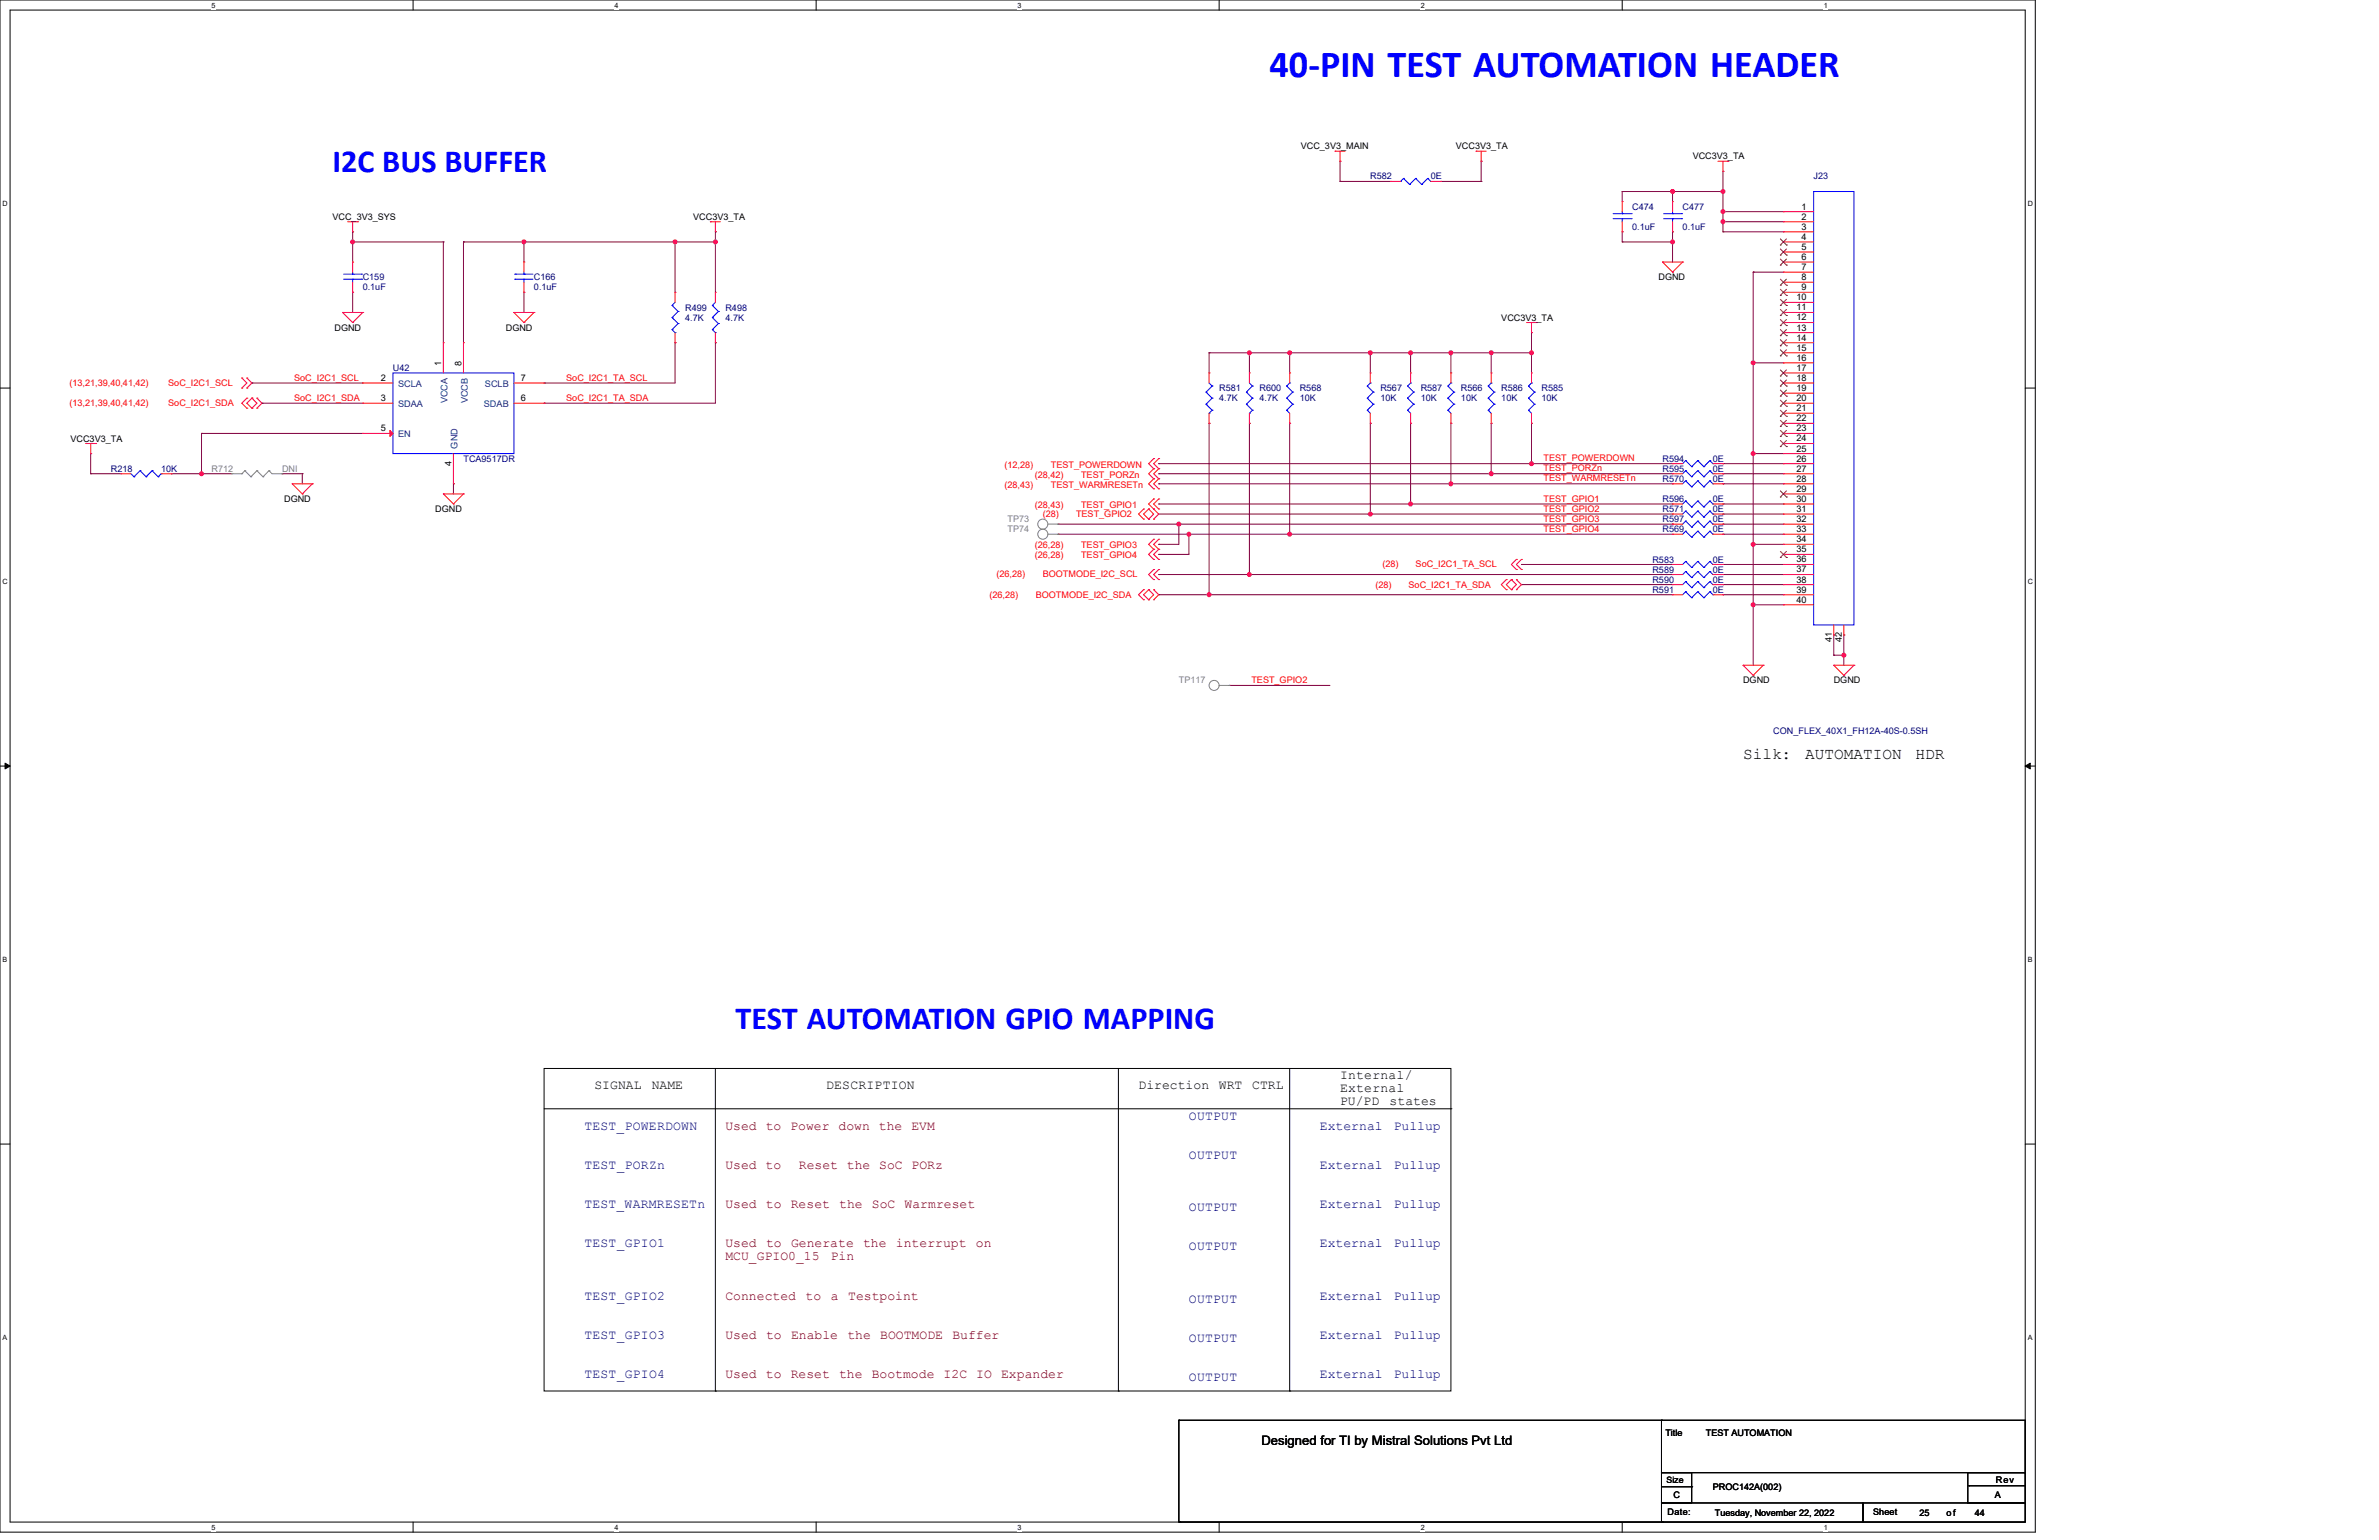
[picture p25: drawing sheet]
<svg xmlns="http://www.w3.org/2000/svg" width="432mm" height="279mm" viewBox="0 0 432 279" stroke-linecap="round" stroke-linejoin="round" font-family="sans-serif">
<defs><g id="words">
<text font-size="6.9" fill="#00f" x="230.4" y="13.9">40-PIN TEST AUTOMATION HEADER</text>
<g font-size="5.8" fill="#00f">
<text x="60.3" y="31.2">I2C BUS BUFFER</text>
<text x="133.5" y="186.6">TEST AUTOMATION GPIO MAPPING</text>
</g>
<g font-size="2.9">
<text x="316.4" y="137.8">Silk:</text>
<text x="327.7" y="137.8">AUTOMATION</text>
<text x="347.7" y="137.8">HDR</text>
</g>
<g font-size="2.4">
<text x="107.9" y="197.7">SIGNAL</text>
<text x="118.3" y="197.7">NAME</text>
<text x="150" y="197.7">DESCRIPTION</text>
<text x="206.7" y="197.7">Direction</text>
<text x="221.2" y="197.7">WRT</text>
<text x="227.3" y="197.7">CTRL</text>
<text x="243.2" y="195.8">Internal/</text>
<text x="243.2" y="198.2">External</text>
<text x="243.2" y="200.6">PU/PD</text>
<text x="252.2" y="200.6">states</text>
<text x="229" y="262.2">Designed for TI by Mistral Solutions Pvt Ltd</text>
</g>
<g font-size="2.4" fill="#000080">
<text x="215.8" y="203.1">OUTPUT</text>
<text x="106.1" y="205">TEST_POWERDOWN</text>
<text x="239.6" y="205">External</text>
<text x="253" y="205">Pullup</text>
<text x="106.1" y="212.1">TEST_PORZn</text>
<text x="215.8" y="210.3">OUTPUT</text>
<text x="239.6" y="212.1">External</text>
<text x="253" y="212.1">Pullup</text>
<text x="106.1" y="219.2">TEST_WARMRESETn</text>
<text x="215.8" y="219.7">OUTPUT</text>
<text x="239.6" y="219.2">External</text>
<text x="253" y="219.2">Pullup</text>
<text x="106.1" y="226.3">TEST_GPIO1</text>
<text x="215.8" y="226.9">OUTPUT</text>
<text x="239.6" y="226.3">External</text>
<text x="253" y="226.3">Pullup</text>
<text x="106.1" y="235.8">TEST_GPIO2</text>
<text x="215.8" y="236.3">OUTPUT</text>
<text x="239.6" y="235.8">External</text>
<text x="253" y="235.8">Pullup</text>
<text x="106.1" y="242.9">TEST_GPIO3</text>
<text x="215.8" y="243.4">OUTPUT</text>
<text x="239.6" y="242.9">External</text>
<text x="253" y="242.9">Pullup</text>
<text x="106.1" y="250">TEST_GPIO4</text>
<text x="215.8" y="250.6">OUTPUT</text>
<text x="239.6" y="250">External</text>
<text x="253" y="250">Pullup</text>
</g>
<g font-size="2.4" fill="#800000">
<text x="131.7" y="205">Used to Power down the EVM</text>
<text x="131.7" y="212.1">Used to</text>
<text x="145" y="212.1">Reset the SoC PORz</text>
<text x="131.7" y="219.2">Used</text>
<text x="139" y="219.2">to</text>
<text x="143.5" y="219.2">Reset</text>
<text x="152.3" y="219.2">the</text>
<text x="158.3" y="219.2">SoC</text>
<text x="164.2" y="219.2">Warmreset</text>
<text x="131.7" y="226.3">Used</text>
<text x="139" y="226.3">to</text>
<text x="143.6" y="226.3">Generate</text>
<text x="156.7" y="226.3">the</text>
<text x="162.6" y="226.3">interrupt</text>
<text x="177.1" y="226.3">on</text>
<text x="131.7" y="228.7">MCU_GPIO0_15</text>
<text x="150.8" y="228.7">Pin</text>
<text x="131.7" y="235.8">Connected</text>
<text x="146.2" y="235.8">to</text>
<text x="150.8" y="235.8">a</text>
<text x="153.9" y="235.8">Testpoint</text>
<text x="131.7" y="242.9">Used</text>
<text x="139" y="242.9">to</text>
<text x="143.6" y="242.9">Enable</text>
<text x="153.8" y="242.9">the</text>
<text x="159.8" y="242.9">BOOTMODE</text>
<text x="172.9" y="242.9">Buffer</text>
<text x="131.7" y="250">Used to Reset the Bootmode I2C IO</text>
<text x="181.7" y="250">Expander</text>
</g>
<g font-size="1.6">
<text x="236.1" y="27.1">VCC_3V3_MAIN</text>
<text x="264.3" y="27.1">VCC3V3_TA</text>
<text x="307.2" y="28.9">VCC3V3_TA</text>
<text x="60.3" y="39.9">VCC_3V3_SYS</text>
<text x="125.8" y="39.9">VCC3V3_TA</text>
<text x="327" y="38">1</text>
<text x="327" y="39.9">2</text>
<text x="327" y="41.7">3</text>
<text x="327" y="43.5">4</text>
<text x="327" y="45.3">5</text>
<text x="327" y="47.2">6</text>
<text x="301" y="50.8">DGND</text>
<text x="327" y="49">7</text>
<text x="327" y="50.8">8</text>
<text x="327" y="52.7">9</text>
<text x="60.7" y="60">DGND</text>
<text x="91.8" y="60">DGND</text>
<text x="272.5" y="58.2">VCC3V3_TA</text>
<text x="326.1" y="54.5">10</text>
<text x="326.1" y="56.3">11</text>
<text x="326.1" y="58.1">12</text>
<text x="326.1" y="60">13</text>
<text x="326.1" y="61.8">14</text>
<text x="326.1" y="63.6">15</text>
<text x="326.1" y="65.5">16</text>
<text x="69.1" y="69.1">2</text>
<text x="80.1" y="66.4" transform="rotate(-90 80.1 66.4)">1</text>
<text x="83.7" y="66.4" transform="rotate(-90 83.7 66.4)">8</text>
<text x="94.5" y="69.1">7</text>
<text x="326.1" y="67.3">17</text>
<text x="326.1" y="69.1">18</text>
<text x="326.1" y="71">19</text>
<text x="69.1" y="72.8">3</text>
<text x="94.5" y="72.8">6</text>
<text x="326.1" y="72.8">20</text>
<text x="326.1" y="74.6">21</text>
<text x="326.1" y="76.4">22</text>
<text x="12.8" y="80.1">VCC3V3_TA</text>
<text x="69.1" y="78.3">5</text>
<text x="326.1" y="78.3">23</text>
<text x="326.1" y="80.1">24</text>
<text x="326.1" y="81.9">25</text>
<text x="326.1" y="83.7">26</text>
<text x="81.9" y="84.5" transform="rotate(-90 81.9 84.5)">4</text>
<text x="326.1" y="85.6">27</text>
<text x="326.1" y="87.4">28</text>
<text x="326.1" y="89.2">29</text>
<text x="51.6" y="91.1">DGND</text>
<text x="79" y="92.9">DGND</text>
<text x="326.1" y="91.1">30</text>
<text x="326.1" y="92.9">31</text>
<text x="326.1" y="94.7">32</text>
<text x="326.1" y="96.5">33</text>
<text x="326.1" y="98.4">34</text>
<text x="326.1" y="100.2">35</text>
<text x="326.1" y="102">36</text>
<text x="326.1" y="103.9">37</text>
<text x="326.1" y="105.7">38</text>
<text x="326.1" y="107.5">39</text>
<text x="326.1" y="109.4">40</text>
<text x="332.5" y="116.5" transform="rotate(-90 332.5 116.5)">41</text>
<text x="334.3" y="116.5" transform="rotate(-90 334.3 116.5)">42</text>
<text x="316.4" y="124">DGND</text>
<text x="332.8" y="124">DGND</text>
<text x="302.3" y="260.6">Title</text>
<text x="309.6" y="260.6">TEST AUTOMATION</text>
<text x="302.5" y="269">Size</text>
<text x="362.3" y="269">Rev</text>
<text x="302.7" y="274.9">Date:</text>
<text x="303.8" y="271.8">C</text>
<text x="310.9" y="270.3">PROC142A(002)</text>
<text x="311.3" y="275.1">Tuesday, November 22, 2022</text>
<text x="340" y="274.9">Sheet</text>
<text x="348.4" y="275.1">25</text>
<text x="353.3" y="275.1">of</text>
<text x="358.4" y="275.1">44</text>
<text x="362.1" y="271.8">A</text>
</g>
<g font-size="1.6" fill="#000080">
<text x="248.7" y="32.6">R582</text>
<text x="259.7" y="32.6">0E</text>
<text x="329.2" y="32.6">J23</text>
<text x="296.3" y="38.1">C474</text>
<text x="296.3" y="41.7">0.1uF</text>
<text x="305.4" y="38.1">C477</text>
<text x="305.4" y="41.7">0.1uF</text>
<text x="65.8" y="50.8">C159</text>
<text x="65.8" y="52.7">0.1uF</text>
<text x="96.9" y="50.8">C166</text>
<text x="96.9" y="52.7">0.1uF</text>
<text x="124.4" y="56.3">R499</text>
<text x="124.4" y="58.2">4.7K</text>
<text x="131.7" y="56.3">R498</text>
<text x="131.7" y="58.2">4.7K</text>
<text x="71.3" y="67.3">U42</text>
<text x="221.3" y="71">R581</text>
<text x="228.6" y="71">R600</text>
<text x="235.9" y="71">R568</text>
<text x="250.5" y="71">R567</text>
<text x="257.9" y="71">R587</text>
<text x="265.2" y="71">R566</text>
<text x="272.5" y="71">R586</text>
<text x="279.8" y="71">R585</text>
<text x="221.3" y="72.8">4.7K</text>
<text x="228.6" y="72.8">4.7K</text>
<text x="235.9" y="72.8">10K</text>
<text x="250.5" y="72.8">10K</text>
<text x="257.9" y="72.8">10K</text>
<text x="265.2" y="72.8">10K</text>
<text x="272.5" y="72.8">10K</text>
<text x="279.8" y="72.8">10K</text>
<text x="84.1" y="83.8">TCA9517DR</text>
<text x="301.8" y="83.8">R594</text>
<text x="310.9" y="83.8">0E</text>
<text x="20.1" y="85.6">R218</text>
<text x="29.3" y="85.6">10K</text>
<text x="301.8" y="87.4">R570</text>
<text x="301.8" y="85.6">R595</text>
<text x="310.9" y="87.4">0E</text>
<text x="310.9" y="85.6">0E</text>
<text x="301.8" y="92.9">R571</text>
<text x="301.8" y="91.1">R596</text>
<text x="301.8" y="94.7">R597</text>
<text x="310.9" y="92.9">0E</text>
<text x="310.9" y="91.1">0E</text>
<text x="310.9" y="94.7">0E</text>
<text x="301.8" y="96.6">R569</text>
<text x="310.9" y="96.6">0E</text>
<text x="299.9" y="102.1">R583</text>
<text x="299.9" y="103.9">R589</text>
<text x="299.9" y="105.7">R590</text>
<text x="299.9" y="107.5">R591</text>
<text x="310.9" y="102.1">0E</text>
<text x="310.9" y="103.9">0E</text>
<text x="310.9" y="105.7">0E</text>
<text x="310.9" y="107.5">0E</text>
<text x="321.9" y="133.1">CON_FLEX_40X1_FH12A-40S-0.5SH</text>
</g>
<g font-size="1.6" fill="#f00">
<text x="12.6" y="70.1">(13,21,39,40,41,42)</text>
<text x="30.5" y="70.1">SoC_I2C1_SCL</text>
<text x="53.4" y="69.1">SoC_I2C1_SCL</text>
<text x="102.8" y="69.1">SoC_I2C1_TA_SCL</text>
<text x="12.6" y="73.7">(13,21,39,40,41,42)</text>
<text x="30.5" y="73.7">SoC_I2C1_SDA</text>
<text x="53.4" y="72.7">SoC_I2C1_SDA</text>
<text x="102.8" y="72.7">SoC_I2C1_TA_SDA</text>
<text x="280.2" y="83.7">TEST_POWERDOWN</text>
<text x="182.3" y="84.9">(12,28)</text>
<text x="182.3" y="88.5">(28,43)</text>
<text x="187.8" y="86.7">(28,42)</text>
<text x="190.7" y="84.9">TEST_POWERDOWN</text>
<text x="190.7" y="88.5">TEST_WARMRESETn</text>
<text x="196.2" y="86.7">TEST_PORZn</text>
<text x="280.2" y="85.5">TEST_PORZn</text>
<text x="280.2" y="87.3">TEST_WARMRESETn</text>
<text x="187.8" y="92.2">(28,43)</text>
<text x="189.3" y="93.8">(28)</text>
<text x="195.3" y="93.8">TEST_GPIO2</text>
<text x="196.2" y="92.2">TEST_GPIO1</text>
<text x="280.2" y="92.8">TEST_GPIO2</text>
<text x="280.2" y="94.7">TEST_GPIO3</text>
<text x="280.2" y="91">TEST_GPIO1</text>
<text x="187.8" y="101.3">(26,28)</text>
<text x="187.8" y="99.5">(26,28)</text>
<text x="196.2" y="101.3">TEST_GPIO4</text>
<text x="196.2" y="99.5">TEST_GPIO3</text>
<text x="280.2" y="96.5">TEST_GPIO4</text>
<text x="180.9" y="104.6">(26,28)</text>
<text x="189.3" y="104.6">BOOTMODE_I2C_SCL</text>
<text x="249.6" y="106.6">(28)</text>
<text x="250.9" y="102.8">(28)</text>
<text x="255.7" y="106.6">SoC_I2C1_TA_SDA</text>
<text x="256.9" y="102.8">SoC_I2C1_TA_SCL</text>
<text x="179.6" y="108.5">(26,28)</text>
<text x="188" y="108.5">BOOTMODE_I2C_SDA</text>
<text x="227.1" y="123.9">TEST_GPIO2</text>
</g>
<g font-size="1.6" fill="#004080">
<text x="72.2" y="70.2">SCLA</text>
<text x="88" y="70.2">SCLB</text>
<text x="72.2" y="73.9">SDAA</text>
<text x="81.2" y="73.2" transform="rotate(-90 81.2 73.2)">VCCA</text>
<text x="84.9" y="73.2" transform="rotate(-90 84.9 73.2)">VCCB</text>
<text x="87.8" y="73.9">SDAB</text>
<text x="72.2" y="79.4">EN</text>
<text x="83.1" y="81.4" transform="rotate(-90 83.1 81.4)">GND</text>
</g>
<g font-size="1.6" fill="#808080">
<text x="38.4" y="85.6">R712</text>
<text x="51.2" y="85.6">DNI</text>
<text x="182.9" y="94.7">TP73</text>
<text x="182.9" y="96.6">TP74</text>
<text x="214" y="124">TP117</text>
</g>
<g font-size="1.3">
<text x="38.4" y="1.4">5</text>
<text x="111.6" y="1.4">4</text>
<text x="184.7" y="1.4">3</text>
<text x="257.9" y="1.4">2</text>
<text x="331" y="1.4">1</text>
<text x=".5" y="37.3">D</text>
<text x="368" y="37.3">D</text>
<text x=".5" y="105.9">C</text>
<text x="368" y="105.9">C</text>
<text x=".5" y="174.4">B</text>
<text x="368" y="174.4">B</text>
<text x=".5" y="243">A</text>
<text x="368" y="243">A</text>
<text x="38.4" y="277.5">5</text>
<text x="111.6" y="277.5">4</text>
<text x="184.7" y="277.5">3</text>
<text x="257.9" y="277.5">2</text>
<text x="331" y="277.5">1</text>
</g>
</g></defs>
<path d="M0 0h369.4v278h-369.4zM1.8 1.8h365.8v274.3h-365.8z" fill="none" stroke="#000" stroke-width=".18"/>
<g fill="#fff">
<path d="M38.4 .2h.7v1.4h-.7z"/>
<path d="M38.4 276.3h.7v1.5h-.7z"/>
</g>
<path d="M75 0v1.8M75 276.1v1.9" fill="none" stroke="#000" stroke-width=".18"/>
<g fill="#fff">
<path d="M111.6 .2h.7v1.4h-.7z"/>
<path d="M111.6 276.3h.7v1.5h-.7z"/>
</g>
<path d="M148.1 0v1.8M148.1 276.1v1.9" fill="none" stroke="#000" stroke-width=".18"/>
<g fill="#fff">
<path d="M184.7 .2h.7v1.4h-.7z"/>
<path d="M184.7 276.3h.7v1.5h-.7z"/>
</g>
<path d="M221.3 0v1.8M221.3 276.1v1.9" fill="none" stroke="#000" stroke-width=".18"/>
<g fill="#fff">
<path d="M257.9 .2h.7v1.4h-.7z"/>
<path d="M257.9 276.3h.7v1.5h-.7z"/>
</g>
<path d="M294.4 0v1.8M294.4 276.1v1.9" fill="none" stroke="#000" stroke-width=".18"/>
<g fill="#fff">
<path d="M331 .2h.7v1.4h-.7z"/>
<path d="M331 276.3h.7v1.5h-.7z"/>
<path d="M.5 36.1h.9v1.5h-.9z"/>
<path d="M368 36.1h1v1.5h-1z"/>
<path d="M.5 104.7h.9v1.5h-.9z"/>
<path d="M368 104.7h1v1.5h-1z"/>
</g>
<path d="M0 70.4h1.8M367.6 70.4h1.8" fill="none" stroke="#000" stroke-width=".18"/>
<g fill="#fff">
<path d="M.5 173.3h.8v1.4h-.8z"/>
<path d="M368 173.3h.9v1.4h-.9z"/>
</g>
<path d="M0 139h1.8M.9 138.5l.9 .5-.9 .5zM367.6 139l.9-.5v1zM367.6 139h1.8" fill="none" stroke="#000" stroke-width=".18"/>
<path d="M.9 138.5l.9 .5-.9 .5zM367.6 139l.9-.5v1z" fill="#000"/>
<g fill="#fff">
<path d="M.5 241.9h.8v1.4h-.8z"/>
<path d="M368 241.9h.9v1.4h-.9z"/>
</g>
<path d="M98.8 193.9h164.5v58.5h-164.5zM129.8 193.9v58.5M203 193.9v58.5M234.1 193.9v58.5M0 207.6h1.8M98.8 201.2h164.5M263.3 201.2h.1M367.6 207.6h1.8M129.8 252.4h.1M203 252.4h.1M234.1 252.4h.1" fill="none" stroke="#000" stroke-width=".18"/>
<path d="M234.1 96.9h.1M234.1 96.9h69.5" fill="none" stroke="#800040" stroke-width=".18"/>
<circle cx="234.1" cy="96.9" r=".36" fill="#f0f"/>
<circle cx="234.1" cy="96.9" r=".36" fill="none" stroke="#f0f" stroke-width=".18"/>
<path d="M312.7 38.4h.1M312.7 38.4v1.8M312.7 42.1h.1M312.7 40.2h.1M312.7 42.1h11M312.7 40.2h11" fill="none" stroke="#800040" stroke-width=".18"/>
<circle cx="312.7" cy="40.2" r=".36" fill="#f0f"/>
<circle cx="312.7" cy="40.2" r=".36" fill="none" stroke="#f0f" stroke-width=".18"/>
<path d="M318.2 98.8h.1M318.2 98.8v10.9" fill="none" stroke="#800040" stroke-width=".18"/>
<circle cx="318.2" cy="109.7" r=".36" fill="#f0f"/>
<circle cx="318.2" cy="109.7" r=".36" fill="none" stroke="#f0f" stroke-width=".18"/>
<circle cx="318.2" cy="98.7" r=".36" fill="#f0f"/>
<circle cx="318.2" cy="98.7" r=".36" fill="none" stroke="#f0f" stroke-width=".18"/>
<path d="M312.7 40.2h.1M312.7 40.2v1.9M248.7 93.3h.1M248.7 93.3h54.9M312.7 86h.1M312.7 91.4h.1M312.7 86h11M312.7 91.4h11" fill="none" stroke="#800040" stroke-width=".18"/>
<circle cx="248.7" cy="93.3" r=".36" fill="#f0f"/>
<circle cx="248.7" cy="93.3" r=".36" fill="none" stroke="#f0f" stroke-width=".18"/>
<path d="M214 95.1h89.6M303.6 95.1h.1M312.7 93.3h.1M312.7 95.1h.1M312.7 93.3h11M312.7 95.1h11" fill="none" stroke="#800040" stroke-width=".18"/>
<circle cx="214" cy="95.1" r=".36" fill="#f0f"/>
<circle cx="214" cy="95.1" r=".36" fill="none" stroke="#f0f" stroke-width=".18"/>
<path d="M318.2 65.8h.1M318.2 65.8h5.5M318.2 65.8v16.5" fill="none" stroke="#800040" stroke-width=".18"/>
<circle cx="318.2" cy="82.3" r=".36" fill="#f0f"/>
<circle cx="318.2" cy="82.3" r=".36" fill="none" stroke="#f0f" stroke-width=".18"/>
<circle cx="318.2" cy="65.8" r=".36" fill="#f0f"/>
<circle cx="318.2" cy="65.8" r=".36" fill="none" stroke="#f0f" stroke-width=".18"/>
<path d="M248.7 76.8h.1M248.7 76.8v16.5M270.7 76.8h.1M270.7 76.8v9.2M270.7 86h.1M270.7 86h32.9" fill="none" stroke="#800040" stroke-width=".18"/>
<circle cx="270.7" cy="85.9" r=".36" fill="#f0f"/>
<circle cx="270.7" cy="85.9" r=".36" fill="none" stroke="#f0f" stroke-width=".18"/>
<path d="M263.3 76.8h.1M263.3 76.8v11M263.3 87.8h.1M263.3 87.8h40.3" fill="none" stroke="#800040" stroke-width=".18"/>
<circle cx="263.3" cy="87.8" r=".36" fill="#f0f"/>
<circle cx="263.3" cy="87.8" r=".36" fill="none" stroke="#f0f" stroke-width=".18"/>
<path d="M256 76.8h.1M256 76.8v14.6M256 91.4h.1M256 91.4h47.6" fill="none" stroke="#800040" stroke-width=".18"/>
<circle cx="256" cy="91.4" r=".36" fill="#f0f"/>
<circle cx="256" cy="91.4" r=".36" fill="none" stroke="#f0f" stroke-width=".18"/>
<path d="M248.7 64h.1M248.7 64h7.3" fill="none" stroke="#800040" stroke-width=".18"/>
<circle cx="256" cy="64" r=".36" fill="#f0f"/>
<circle cx="256" cy="64" r=".36" fill="none" stroke="#f0f" stroke-width=".18"/>
<circle cx="248.7" cy="64" r=".36" fill="#f0f"/>
<circle cx="248.7" cy="64" r=".36" fill="none" stroke="#f0f" stroke-width=".18"/>
<path d="M248.7 64h.1M248.7 64v3.7M256 64h.1M256 64h14.7M256 64v3.7M263.3 64h.1M263.3 64v3.7" fill="none" stroke="#800040" stroke-width=".18"/>
<circle cx="263.3" cy="64" r=".36" fill="#f0f"/>
<circle cx="263.3" cy="64" r=".36" fill="none" stroke="#f0f" stroke-width=".18"/>
<path d="M270.7 64h.1M270.7 64v3.7" fill="none" stroke="#800040" stroke-width=".18"/>
<circle cx="270.7" cy="64" r=".36" fill="#f0f"/>
<circle cx="270.7" cy="64" r=".36" fill="none" stroke="#f0f" stroke-width=".18"/>
<path d="M226.8 64h.1M226.8 76.8h.1M226.8 76.8v27.4h-16.5M226.8 64v3.7M278 60.3h.1M278 64h.1M278 60.3v7.4M210.3 107.9h.1M210.3 104.2h.1M210.3 107.9h9.2" fill="none" stroke="#800040" stroke-width=".18"/>
<circle cx="278" cy="64" r=".36" fill="#f0f"/>
<circle cx="278" cy="64" r=".36" fill="none" stroke="#f0f" stroke-width=".18"/>
<path d="M278 76.8h.1M278 76.8v7.3M278 84.1h.1M278 84.1h25.6" fill="none" stroke="#800040" stroke-width=".18"/>
<circle cx="278" cy="84.1" r=".36" fill="#f0f"/>
<circle cx="278" cy="84.1" r=".36" fill="none" stroke="#f0f" stroke-width=".18"/>
<g fill="none" stroke="#800040" stroke-width=".18">
<path d="M294.4 34.7h.1M294.4 34.7h9.2M294.4 43.9h.1M294.4 43.9h9.2M234.1 76.8h.1M234.1 64h14.6M234.1 76.8v20.1M248.7 64h.1M270.7 64h.1M270.7 64h7.3M210.3 86h.1M210.3 87.8h.1"/>
<path d="M210.3 84.1h.1M210.3 84.1h67.7M210.3 87.8h53M210.3 86h60.4M312.7 84.1h.1M312.7 87.8h.1M312.7 96.9h.1M312.7 84.1h11M312.7 87.8h11M312.7 96.9h11"/>
</g>
<circle cx="303.6" cy="43.9" r=".36" fill="#f0f"/>
<circle cx="303.6" cy="43.9" r=".36" fill="none" stroke="#f0f" stroke-width=".18"/>
<path d="M294.4 34.7h.1M294.4 34.7v1.9M303.6 34.7h.1M303.6 34.7v1.9M294.4 42.1h.1M294.4 42.1v1.8M303.6 43.9h.1M303.6 42.1h.1M303.6 42.1v5.4" fill="none" stroke="#800040" stroke-width=".18"/>
<circle cx="303.6" cy="34.7" r=".36" fill="#f0f"/>
<circle cx="303.6" cy="34.7" r=".36" fill="none" stroke="#f0f" stroke-width=".18"/>
<path d="M303.6 34.7h.1M303.6 34.7h9.1M312.7 34.7h.1M312.7 34.7v3.7M234.1 64h.1M234.1 64v3.7" fill="none" stroke="#800040" stroke-width=".18"/>
<circle cx="312.7" cy="38.4" r=".36" fill="#f0f"/>
<circle cx="312.7" cy="38.4" r=".36" fill="none" stroke="#f0f" stroke-width=".18"/>
<circle cx="312.7" cy="34.7" r=".36" fill="#f0f"/>
<circle cx="312.7" cy="34.7" r=".36" fill="none" stroke="#f0f" stroke-width=".18"/>
<g fill="none" stroke="#800040" stroke-width=".18">
<path d="M312.7 31.1h.1M312.7 38.4h.1M312.7 31.1v3.6M312.7 38.4h11M318.2 49.4h.1M318.2 49.4h5.5M318.2 49.4v16.4M318.2 82.3h.1M318.2 98.8h.1M318.2 82.3v16.5M318.2 82.3h5.5M318.2 98.8h5.5"/>
<path d="M318.2 109.7h.1M318.2 109.7v11M318.2 109.7h5.5M332.8 118.9h.1M332.8 115.2h.1M332.8 118.9h1.9M332.8 115.2v3.7M334.7 115.2h.1M334.7 118.9h.1M334.7 115.2v5.5"/>
</g>
<circle cx="334.7" cy="118.9" r=".36" fill="#f0f"/>
<circle cx="334.7" cy="118.9" r=".36" fill="none" stroke="#f0f" stroke-width=".18"/>
<path d="M226.8 64h.1M226.8 64h7.3M192 95.1h.1M192 96.9h.1M192 95.1h22M192 96.9h23.8M210.3 91.4h.1M210.3 91.4h45.7" fill="none" stroke="#800040" stroke-width=".18"/>
<circle cx="234.1" cy="64" r=".36" fill="#f0f"/>
<circle cx="234.1" cy="64" r=".36" fill="none" stroke="#f0f" stroke-width=".18"/>
<circle cx="226.8" cy="64" r=".36" fill="#f0f"/>
<circle cx="226.8" cy="64" r=".36" fill="none" stroke="#f0f" stroke-width=".18"/>
<path d="M219.5 76.8h.1M219.5 64h.1M219.5 64v3.7M219.5 76.8v31.1M219.5 64h7.3M210.3 98.8h.1M214 95.1h.1M214 95.1v3.7h-3.7M215.8 96.9h.1M215.8 96.9v3.7h-5.5M215.8 96.9h18.3M210.3 100.6h.1" fill="none" stroke="#800040" stroke-width=".18"/>
<circle cx="215.8" cy="96.9" r=".36" fill="#f0f"/>
<circle cx="215.8" cy="96.9" r=".36" fill="none" stroke="#f0f" stroke-width=".18"/>
<path d="M226.8 104.2h.1M226.8 104.2h76.8" fill="none" stroke="#800040" stroke-width=".18"/>
<circle cx="226.8" cy="104.2" r=".36" fill="#f0f"/>
<circle cx="226.8" cy="104.2" r=".36" fill="none" stroke="#f0f" stroke-width=".18"/>
<path d="M219.5 107.9h.1M219.5 107.9h84.1" fill="none" stroke="#800040" stroke-width=".18"/>
<circle cx="219.5" cy="107.9" r=".36" fill="#f0f"/>
<circle cx="219.5" cy="107.9" r=".36" fill="none" stroke="#f0f" stroke-width=".18"/>
<g fill="none" stroke="#800040" stroke-width=".18">
<path d="M243.2 32.9h.1M243.2 29.3h.1M243.2 32.9h9.2M243.2 29.3v3.6M261.5 32.9h7.3M268.8 29.3h.1M268.8 32.9h.1M268.8 29.3v3.6M122.5 43.9h.1M122.5 43.9h7.3M129.8 43.9h.1M129.8 43.9v9.1"/>
<path d="M45.7 69.5h.1M45.7 69.5h20.1M47.5 73.2h.1M47.5 73.2h18.3M98.8 69.5h.1M98.8 73.2h.1M122.5 62.2h.1M122.5 62.2v7.3h-23.7M129.8 62.2h.1M129.8 62.2v11h-31M82.3 87.8h.1M82.3 87.8v1.8"/>
<path d="M210.3 93.3h38.4M248.7 93.3h.1M276.1 102.4h.1M276.1 106.1h.1M276.1 102.4h27.5M276.1 106.1h27.5M312.7 102.4h.1M312.7 104.2h.1M312.7 106.1h.1M312.7 107.9h.1M312.7 102.4h11M312.7 106.1h11"/>
<path d="M312.7 104.2h11M312.7 107.9h11M223.1 124.4h.1M223.1 124.4h18.3"/>
</g>
<circle cx="129.8" cy="43.9" r=".36" fill="#f0f"/>
<circle cx="129.8" cy="43.9" r=".36" fill="none" stroke="#f0f" stroke-width=".18"/>
<path d="M64 53h.1M64 53v3.7M95.1 43.9h.1M95.1 53h.1M95.1 43.9v3.6M95.1 53v3.7M95.1 43.9h27.4M122.5 43.9h.1M122.5 43.9v9.1M129.8 42.1h.1M129.8 42.1v1.8" fill="none" stroke="#800040" stroke-width=".18"/>
<circle cx="122.5" cy="43.9" r=".36" fill="#f0f"/>
<circle cx="122.5" cy="43.9" r=".36" fill="none" stroke="#f0f" stroke-width=".18"/>
<path d="M84.1 43.9h.1M84.1 43.9v18.3M84.1 43.9h11" fill="none" stroke="#800040" stroke-width=".18"/>
<circle cx="95.1" cy="43.9" r=".36" fill="#f0f"/>
<circle cx="95.1" cy="43.9" r=".36" fill="none" stroke="#f0f" stroke-width=".18"/>
<path d="M64 43.9h.1M64 43.9h16.5" fill="none" stroke="#800040" stroke-width=".18"/>
<circle cx="64" cy="43.9" r=".36" fill="#f0f"/>
<circle cx="64" cy="43.9" r=".36" fill="none" stroke="#f0f" stroke-width=".18"/>
<path d="M80.5 43.9h.1M80.5 43.9v18.3M31.1 86h.1M31.1 86h5.5" fill="none" stroke="#800040" stroke-width=".18"/>
<circle cx="36.6" cy="85.9" r=".36" fill="#f0f"/>
<circle cx="36.6" cy="85.9" r=".36" fill="none" stroke="#f0f" stroke-width=".18"/>
<g fill="none" stroke="#800040" stroke-width=".18">
<path d="M64 42.1h.1M64 43.9h.1M64 42.1v5.4M36.6 78.6h.1M36.6 78.6v7.4M36.6 78.6h29.2M16.5 82.3h.1M16.5 86h.1M16.5 82.3v3.7M16.5 86h5.4M36.6 86h.1M36.6 86h5.5"/>
<path d="M51.2 86h.1M51.2 86h3.7M54.9 86h.1M54.9 86v1.8"/>
</g>
<g fill="none" stroke="#f00" stroke-width=".18">
<path d="M242.3 27.4h.1M242.3 27.4h1.8M243.2 29.3h.1M243.2 27.4v1.9M267.9 27.4h.1M267.9 27.4h1.8M268.8 29.3h.1M268.8 27.4v1.9M294.4 36.6h.1M294.4 36.6v1.8M303.6 36.6h.1M303.6 36.6v1.8"/>
<path d="M311.8 29.3h1.8M312.7 31.1h.1M312.7 29.3v1.8M313.6 29.3h.1M62.2 56.7h.1M62.2 56.7h3.6M62.2 56.7l1.8 1.8M63.1 40.2h1.8M64 58.5h.1M64 42.1h.1M64 47.5h.1M64 53h.1"/>
<path d="M64 40.2v1.9M64 47.5v1.9M64 51.2v1.8M64.9 40.2h.1M65.8 56.7h.1M65.8 56.7l-1.8 1.8M93.3 56.7h.1M93.3 56.7h3.6M93.3 56.7l1.8 1.8M95.1 58.5h.1M96.9 56.7h.1M96.9 56.7l-1.8 1.8"/>
<path d="M122.5 53h.1M122.5 53v1.9M128.9 40.2h.1M128.9 40.2h1.9M129.8 42.1h.1M129.8 53h.1M129.8 40.2v1.9M129.8 53v1.9M277.1 58.5h1.8M278 58.5v1.8M278.9 58.5h.1M294.4 42.1h.1"/>
<path d="M294.4 40.2v1.9M301.8 47.5h.1M301.8 47.5h3.6M301.8 47.5l1.8 1.9M303.6 49.4h.1M303.6 42.1h.1M303.6 40.2v1.9M305.4 47.5h.1M305.4 47.5l-1.8 1.9M43.9 70.4h.1M43.9 68.6h.1M43.9 68.6l.9 .9-.9 .9"/>
<path d="M44.8 72.2h.1M44.8 74.1h.1M44.8 68.6h.1M44.8 70.4h.1M44.8 72.2l-.9 1 .9 .9M44.8 68.6l.9 .9-.9 .9M45.7 74.1h.1M45.7 72.2h.1M45.7 72.2l.9 1-.9 .9M45.7 72.2l-.9 1 .9 .9M46.6 72.2h.1M46.6 74.1h.1"/>
<path d="M46.6 72.2l.9 1-.9 .9M65.8 69.5h.1M65.8 73.2h.1M65.8 69.5h5.5M65.8 73.2h5.5M80.5 62.2h.1M80.5 62.2v5.5M122.5 62.2h.1M122.5 60.3v1.9M129.8 62.2h.1M129.8 60.3v1.9M219.5 67.7h.1"/>
<path d="M219.5 76.8h.1M219.5 67.7v1.8M219.5 75v1.8M226.8 67.7h.1M226.8 76.8h.1M226.8 67.7v1.8M226.8 75v1.8M248.7 76.8h.1M248.7 67.7h.1M248.7 67.7v1.8M248.7 75v1.8M256 76.8h.1"/>
<path d="M256 67.7h.1M256 67.7v1.8M256 75v1.8M263.3 76.8h.1M263.3 67.7h.1M263.3 67.7v1.8M263.3 75v1.8M278 60.3h.1M278 76.8h.1M278 67.7h.1M278 67.7v1.8M278 75v1.8"/>
<path d="M15.5 80.5h1.9M16.5 82.3h.1M16.5 80.5v1.8M17.4 80.5h.1M21.9 86h.1M21.9 86h1.9M29.3 86h1.8M31.1 86h.1M53 87.8h.1M53 87.8h3.7M53 87.8l1.9 1.8M54.9 89.6h.1"/>
<path d="M56.7 87.8h.1M56.7 87.8l-1.8 1.8M80.5 89.6h.1M80.5 89.6h3.6M80.5 89.6l1.8 1.8M82.3 91.4h.1M82.3 87.8h.1M82.3 82.3v5.5M84.1 89.6h.1M84.1 89.6l-1.8 1.8M207.6 92.4h.1M207.6 94.2h.1"/>
<path d="M207.6 92.4l-.9 .9 .9 .9M208.5 94.2h.1M208.5 92.4h.1M208.5 92.4l-.9 .9 .9 .9M208.5 92.4l.9 .9-.9 .9M209.4 85h.1M209.4 86.9h.1M209.4 83.2h.1M209.4 88.7h.1M209.4 90.5h.1M209.4 92.4h.1M209.4 99.7h.1"/>
<path d="M209.4 97.8h.1M209.4 94.2h.1M209.4 85l-.9 1 .9 .9M209.4 83.2l-.9 .9 .9 .9M209.4 86.9l-.9 .9 .9 .9M209.4 90.5l-.9 .9 1.8 1.9-.9 .9M209.4 99.7l-.9 .9 .9 .9M209.4 97.8l-.9 1 .9 .9M210.3 85h.1M210.3 86.9h.1M210.3 83.2h.1M210.3 88.7h.1"/>
<path d="M210.3 90.5h.1M210.3 92.4h.1M210.3 99.7h.1M210.3 97.8h.1M210.3 85l-.9 1 .9 .9M210.3 83.2l-.9 .9 .9 .9M210.3 86.9l-.9 .9 .9 .9M210.3 90.5l-.9 .9 .9 1M210.3 99.7l-.9 .9 .9 .9M210.3 97.8l-.9 1 .9 .9M303.6 93.3h.1M303.6 87.8h.1"/>
<path d="M303.6 91.4h.1M303.6 95.1h.1M303.6 84.1h.1M303.6 86h.1M303.6 87.8h1.8M303.6 93.3h1.8M303.6 86h1.8M303.6 91.4h1.8M303.6 95.1h1.8M303.6 84.1h1.8M310.9 87.8h1.8M310.9 93.3h1.8"/>
<path d="M310.9 86h1.8M310.9 91.4h1.8M310.9 95.1h1.8M310.9 84.1h1.8M312.7 93.3h.1M312.7 87.8h.1M312.7 91.4h.1M312.7 95.1h.1M312.7 84.1h.1M312.7 86h.1M207.6 107h.1M207.6 108.8h.1"/>
<path d="M207.6 107l-.9 .9 .9 .9M208.5 108.8h.1M208.5 107h.1M208.5 107l.9 .9-.9 .9M208.5 107l-.9 .9 .9 .9M209.4 107h.1M209.4 108.8h.1M209.4 105.2h.1M209.4 103.3h.1M209.4 101.5h.1M209.4 107l.9 .9-.9 .9M209.4 103.3l-.9 .9 .9 1"/>
<path d="M210.3 105.2h.1M210.3 103.3h.1M210.3 101.5h.1M210.3 103.3l-.9 .9 .9 1M273.4 105.2h.1M273.4 107h.1M273.4 105.2l-.9 .9 .9 .9M274.3 107h.1M274.3 105.2h.1M274.3 105.2l.9 .9-.9 .9M274.3 105.2l-.9 .9 .9 .9M275.2 105.2h.1"/>
<path d="M275.2 107h.1M275.2 103.3h.1M275.2 101.5h.1M275.2 105.2l.9 .9-.9 .9M275.2 101.5l-.9 .9 .9 .9M276.1 103.3h.1M276.1 101.5h.1M276.1 101.5l-.9 .9 .9 .9M303.6 102.4h.1M303.6 104.2h.1M303.6 106.1h.1M303.6 107.9h.1"/>
<path d="M303.6 102.4h1.8M303.6 104.2h1.8M303.6 106.1h1.8M303.6 107.9h1.8M310.9 102.4h1.8M310.9 104.2h1.8M310.9 106.1h1.8M310.9 107.9h1.8M312.7 102.4h.1M312.7 104.2h.1M312.7 106.1h.1M312.7 107.9h.1"/>
<path d="M316.4 120.7h.1M316.4 120.7h3.6M316.4 120.7l1.8 1.8M318.2 122.5h.1M320 120.7h.1M320 120.7l-1.8 1.8M332.8 120.7h.1M332.8 120.7h3.7M332.8 120.7l1.9 1.8M334.7 122.5h.1M336.5 120.7h.1M336.5 120.7l-1.8 1.8"/>
</g>
<g fill="none" stroke="#000" stroke-width=".18">
<path d="M214 257.7h.1M214 257.7h87.8M214 257.7v18.4M301.6 257.7h66v9.5h-66zM214 276.1h.1M214.2 276.1h.1M214.2 276.1h87.7M301.6 267.2h5.5v5.5h-5.5zM301.6 272.7h36.5v3.4h-36.5zM301.6 269.7h5.5M307.1 269.7h.1M338.1 272.7h29.5v3.4h-29.5z"/>
<path d="M357.2 267.2h10.4v5.5h-10.4zM357.3 269.6h.1M357.3 269.6h10.3"/>
</g>
<g fill="none" stroke="#00f" stroke-width=".18">
<path d="M292.8 39.7h3.3M292.8 38.8h3.3M294.4 38.8h.1M294.4 39.7h.1M294.4 38.4v.4M294.4 39.7v.5M296.1 39.7h.1M296.1 38.8h.1M301.9 39.7h3.3M301.9 38.8h3.3M303.6 38.8h.1M303.6 39.7h.1"/>
<path d="M303.6 38.4v.4M303.6 39.7v.5M305.2 39.7h.1M305.2 38.8h.1M62.4 50.7h3.3M62.4 49.7h3.3M64 49.7h.1M64 50.7h.1M64 49.4v.3M64 50.7v.5M65.7 50.7h.1M65.7 49.7h.1"/>
<path d="M122 55.4h.1M122 57.6h.1M122 59.8h.1M122 55.4l1.1 1.1M122 57.6l1.1 1.1M122 59.8l.5 .5M122.5 54.9l-.5 .5M123.1 56.5h.1M123.1 58.7h.1M123.1 56.5l-1.1 1.1M123.1 58.7l-1.1 1.1M129.3 55.4h.1"/>
<path d="M129.3 57.6h.1M129.3 59.8h.1M129.3 55.4l1.1 1.1M129.3 57.6l1.1 1.1M129.3 59.8l.5 .5M129.8 54.9l-.5 .5M130.4 56.5h.1M130.4 58.7h.1M130.4 56.5l-1.1 1.1M130.4 58.7l-1.1 1.1M71.3 67.7h22v14.6h-22zM122.5 60.3h.1"/>
<path d="M129.8 60.3h.1M218.9 71.1h.1M218.9 73.3h.1M218.9 71.1l1.1 1.1M218.9 73.3l1.1 1.1M219.5 75h.1M219.5 69.5l.5 .5M220 70h.1M220 72.2h.1M220 74.4h.1M220 70l-1.1 1.1M220 72.2l-1.1 1.1"/>
<path d="M220 74.4l-.5 .6M226.2 71.1h.1M226.2 73.3h.1M226.2 71.1l1.1 1.1M226.2 73.3l1.1 1.1M226.8 75h.1M226.8 69.5l.5 .5M227.3 70h.1M227.3 72.2h.1M227.3 74.4h.1M227.3 70l-1.1 1.1M227.3 72.2l-1.1 1.1"/>
<path d="M227.3 74.4l-.5 .6M248.2 74.4h.1M248.2 72.2h.1M248.2 70h.1M248.2 74.4l.5 .6M248.2 72.2l1.1 1.1M248.2 70l1.1 1.1M248.7 69.5h.1M248.7 69.5l-.5 .5M249.3 73.3h.1M249.3 71.1h.1M249.3 73.3l-1.1 1.1"/>
<path d="M249.3 71.1l-1.1 1.1M255.5 74.4h.1M255.5 72.2h.1M255.5 70h.1M255.5 74.4l.5 .6M255.5 72.2l1.1 1.1M255.5 70l1.1 1.1M256 69.5h.1M256 69.5l-.5 .5M256.6 73.3h.1M256.6 71.1h.1M256.6 73.3l-1.1 1.1"/>
<path d="M256.6 71.1l-1.1 1.1M262.8 74.4h.1M262.8 72.2h.1M262.8 70h.1M262.8 74.4l.5 .6M262.8 72.2l1.1 1.1M262.8 70l1.1 1.1M263.3 69.5h.1M263.3 69.5l-.5 .5M263.9 73.3h.1M263.9 71.1h.1M263.9 73.3l-1.1 1.1"/>
<path d="M263.9 71.1l-1.1 1.1M277.4 74.4h.1M277.4 72.2h.1M277.4 70h.1M277.4 74.4l.6 .6M277.4 72.2l1.1 1.1M277.4 70l1.1 1.1M278 69.5h.1M278 69.5l-.6 .5M278.5 73.3h.1M278.5 71.1h.1M278.5 73.3l-1.1 1.1"/>
<path d="M278.5 71.1l-1.1 1.1M23.8 86l.5 .5M24.3 86.5h.1M25.4 85.4h.1M25.4 85.4l-1.1 1.1M25.4 85.4l1.1 1.1M26.5 86.5h.1M27.6 85.4h.1M27.6 85.4l-1.1 1.1M27.6 85.4l1.1 1.1M28.7 86.5h.1M29.3 86h.1"/>
<path d="M29.3 86l-.6 .5M306 92.7h.1M306 87.2h.1M306 90.9h.1M306 94.5h.1M306 83.6h.1M306 85.4h.1M306 92.7l-.6 .6M306 92.7l1.1 1.1M306 87.2l-.6 .6M306 87.2l1.1 1.1M306 90.9l-.6 .5"/>
<path d="M306 90.9l1.1 1.1M306 94.5l-.6 .6M306 94.5l1.1 1.1M306 83.6l-.6 .5M306 83.6l1.1 1.1M306 85.4l-.6 .6M306 85.4l1.1 1.1M307.1 93.8h.1M307.1 88.3h.1M307.1 92h.1M307.1 95.6h.1M307.1 84.7h.1"/>
<path d="M307.1 86.5h.1M308.2 92.7h.1M308.2 87.2h.1M308.2 90.9h.1M308.2 94.5h.1M308.2 83.6h.1M308.2 85.4h.1M308.2 92.7l-1.1 1.1M308.2 92.7l1.1 1.1M308.2 87.2l-1.1 1.1M308.2 87.2l1.1 1.1M308.2 90.9l-1.1 1.1"/>
<path d="M308.2 90.9l1.1 1.1M308.2 94.5l-1.1 1.1M308.2 94.5l1.1 1.1M308.2 83.6l-1.1 1.1M308.2 83.6l1.1 1.1M308.2 85.4l-1.1 1.1M308.2 85.4l1.1 1.1M309.3 93.8h.1M309.3 88.3h.1M309.3 92h.1M309.3 95.6h.1M309.3 84.7h.1"/>
<path d="M309.3 86.5h.1M310.3 92.7h.1M310.3 87.2h.1M310.3 90.9h.1M310.3 94.5h.1M310.3 83.6h.1M310.3 85.4h.1M310.3 92.7l-1 1.1M310.3 92.7l.6 .6M310.3 87.2l-1 1.1M310.3 87.2l.6 .6M310.3 90.9l-1 1.1"/>
<path d="M310.3 90.9l.6 .5M310.3 94.5l-1 1.1M310.3 94.5l.6 .6M310.3 83.6l-1 1.1M310.3 83.6l.6 .5M310.3 85.4l-1 1.1M310.3 85.4l.6 .6M310.9 93.3h.1M310.9 87.8h.1M310.9 91.4h.1M310.9 95.1h.1M310.9 84.1h.1"/>
<path d="M310.9 86h.1M306 101.9h.1M306 103.7h.1M306 105.5h.1M306 107.4h.1M306 101.9l-.6 .5M306 101.9l1.1 1.1M306 103.7l-.6 .5M306 103.7l1.1 1.1M306 105.5l-.6 .6M306 105.5l1.1 1.1M306 107.4l-.6 .5"/>
<path d="M306 107.4l1.1 1M307.1 103h.1M307.1 104.8h.1M307.1 106.6h.1M307.1 108.4h.1M308.2 101.9h.1M308.2 103.7h.1M308.2 105.5h.1M308.2 107.4h.1M308.2 101.9l-1.1 1.1M308.2 101.9l1.1 1.1M308.2 103.7l-1.1 1.1"/>
<path d="M308.2 103.7l1.1 1.1M308.2 105.5l-1.1 1.1M308.2 105.5l1.1 1.1M308.2 107.4l-1.1 1M308.2 107.4l1.1 1M309.3 103h.1M309.3 104.8h.1M309.3 106.6h.1M309.3 108.4h.1M310.3 101.9h.1M310.3 103.7h.1M310.3 105.5h.1"/>
<path d="M310.3 107.4h.1M310.3 101.9l-1 1.1M310.3 101.9l.6 .5M310.3 103.7l-1 1.1M310.3 103.7l.6 .5M310.3 105.5l-1 1.1M310.3 105.5l.6 .6M310.3 107.4l-1 1M310.3 107.4l.6 .5M310.9 102.4h.1M310.9 104.2h.1M310.9 106.1h.1"/>
<path d="M310.9 107.9h.1"/>
</g>
<g fill="none" stroke="#808080" stroke-width=".18">
<path d="M42.1 86h.1M42.1 86h1.8M43.9 86h.1M44.4 85.4h.1M44.4 85.4l1.1 1.1M44.4 85.4l-.5 .6M45.5 86.5h.1M46.6 85.4h.1M46.6 85.4l1.1 1.1M46.6 85.4l-1.1 1.1M47.7 86.5h.1M48.8 85.4h.1"/>
<path d="M48.8 85.4l.6 .6h1.8M48.8 85.4l-1.1 1.1M51.2 86h.1M190.2 95.1h1.8M190.2 96.9h1.8M192 95.1h.1M192 96.9h.1M221.3 124.4h1.8M223.1 124.4h.1"/>
<circle cx="189.3" cy="96.9" r=".91"/>
<circle cx="189.3" cy="95.1" r=".91"/>
<circle cx="220.4" cy="124.4" r=".91"/>
</g>
<path d="M70.8 78.1l.5 .5-.5 .6z" fill="#f00"/>
<g fill="none" stroke="#f00" stroke-width=".18">
<path d="M252.4 32.9h.1M252.4 32.9h1.8M259.7 32.9h1.8M261.5 32.9h.1M323.7 38.4h.1M323.7 38.4h5.5M95.1 47.5h.1M95.1 53h.1M95.1 47.5v1.9M95.1 51.2v1.8M323.7 40.2h.1M323.7 42.1h.1"/>
<path d="M323.7 43.9h.1M323.7 45.7h.1M323.7 47.5h.1M323.7 49.4h.1M323.7 51.2h.1M323.7 53h.1M323.7 54.9h.1M323.7 56.7h.1M323.7 58.5h.1M323.7 40.2h5.5M323.7 42.1h5.5M323.7 43.9h5.5"/>
<path d="M323.7 45.7h5.5M323.7 47.5h5.5M323.7 49.4h5.5M323.7 51.2h5.5M323.7 53h5.5M323.7 54.9h5.5M323.7 56.7h5.5M323.7 58.5h5.5M65.8 78.6h.1M65.8 78.6h5.5M70.8 78.1l.5 .5-.5 .6zM84.1 62.2h.1"/>
<path d="M84.1 62.2v5.5M93.3 73.2h5.5M93.3 69.5h5.5M98.8 73.2h.1M98.8 69.5h.1M234.1 76.8h.1M234.1 67.7h.1M234.1 67.7v1.8M234.1 75v1.8M270.7 76.8h.1M270.7 67.7h.1M270.7 67.7v1.8"/>
<path d="M270.7 75v1.8M323.7 60.3h.1M323.7 62.2h.1M323.7 64h.1M323.7 65.8h.1M323.7 67.7h.1M323.7 69.5h.1M323.7 71.3h.1M323.7 73.2h.1M323.7 75h.1M323.7 76.8h.1M323.7 78.6h.1"/>
<path d="M323.7 78.6h5.5M323.7 73.2h5.5M323.7 69.5h5.5M323.7 60.3h5.5M323.7 62.2h5.5M323.7 64h5.5M323.7 65.8h5.5M323.7 67.7h5.5M323.7 71.3h5.5M323.7 75h5.5M323.7 76.8h5.5M303.6 96.9h.1"/>
<path d="M303.6 96.9h1.8M310.9 96.9h1.8M312.7 96.9h.1M323.7 80.5h.1M323.7 82.3h.1M323.7 84.1h.1M323.7 86h.1M323.7 87.8h.1M323.7 89.6h.1M323.7 91.4h.1M323.7 93.3h.1M323.7 95.1h.1"/>
<path d="M323.7 96.9h.1M323.7 98.8h.1M323.7 80.5h5.5M323.7 82.3h5.5M323.7 84.1h5.5M323.7 86h5.5M323.7 87.8h5.5M323.7 89.6h5.5M323.7 91.4h5.5M323.7 93.3h5.5M323.7 95.1h5.5M323.7 96.9h5.5"/>
<path d="M323.7 98.8h5.5M323.7 100.6h.1M323.7 102.4h.1M323.7 104.2h.1M323.7 106.1h.1M323.7 107.9h.1M323.7 109.7h.1M323.7 100.6h5.5M323.7 102.4h5.5M323.7 104.2h5.5M323.7 106.1h5.5M323.7 107.9h5.5"/>
<path d="M323.7 109.7h5.5M332.8 115.2h.1M332.8 113.4v1.8M334.7 115.2h.1M334.7 113.4v1.8"/>
</g>
<g fill="none" stroke="#00f" stroke-width=".18">
<path d="M254.2 32.9h.1M254.7 32.4h.1M254.7 32.4l1.1 1.1M254.7 32.4l-.5 .5M255.8 33.5h.1M256.9 32.4h.1M256.9 32.4l1.1 1.1M256.9 32.4l-1.1 1.1M258 33.5h.1M259.1 32.4h.1M259.1 32.4l.6 .5M259.1 32.4l-1.1 1.1"/>
<path d="M329.2 34.7h7.3v78.7h-7.3zM93.5 50.7h.1M93.5 49.7h.1M93.5 50.7h3.2M93.5 49.7h3.2M95.1 49.7h.1M95.1 50.7h.1M95.1 49.4v.3M95.1 50.7v.5M233.5 74.4h.1M233.5 72.2h.1M233.5 70h.1"/>
<path d="M233.5 74.4l.6 .6M233.5 72.2l1.1 1.1M233.5 70l1.1 1.1M234.1 69.5h.1M234.1 69.5l-.6 .5M234.6 73.3h.1M234.6 71.1h.1M234.6 73.3l-1.1 1.1M234.6 71.1l-1.1 1.1M270.1 74.4h.1M270.1 72.2h.1M270.1 70h.1"/>
<path d="M270.1 74.4l.6 .6M270.1 72.2l1.1 1.1M270.1 70l1.1 1.1M270.7 69.5h.1M270.7 69.5l-.6 .5M271.2 73.3h.1M271.2 71.1h.1M271.2 73.3l-1.1 1.1M271.2 71.1l-1.1 1.1M306 96.4h.1M306 96.4l-.6 .5M306 96.4l1.1 1.1"/>
<path d="M307.1 97.5h.1M308.2 96.4h.1M308.2 96.4l-1.1 1.1M308.2 96.4l1.1 1.1M309.3 97.5h.1M310.3 96.4h.1M310.3 96.4l-1 1.1M310.3 96.4l.6 .5M310.9 96.9h.1"/>
</g>
<g fill="none" stroke="#804000" stroke-width=".18">
<path d="M323.1 44.4h.1M323.1 46.3h.1M323.1 48.1h.1M323.1 51.8h.1M323.1 53.6h.1M323.1 55.4h.1M323.1 57.2h.1M323.1 59.1h.1M323.1 43.3l1.2 1.1M323.1 45.2l1.2 1.1M323.1 47l1.2 1.1M323.1 50.7l1.2 1.1"/>
<path d="M323.1 52.5l1.2 1.1M323.1 54.3l1.2 1.1M323.1 56.1l1.2 1.1M323.1 58l1.2 1.1M323.1 59.8l1.2 1.1M324.2 43.3l-1.1 1.1M324.2 45.2l-1.1 1.1M324.2 47l-1.1 1.1M324.2 50.7l-1.1 1.1M324.2 52.5l-1.1 1.1M324.2 54.3l-1.1 1.1M324.2 56.1l-1.1 1.1"/>
<path d="M324.2 58l-1.1 1.1M324.2 59.8l-1.1 1.1M324.3 44.4h.1M324.3 46.3h.1M324.3 48.1h.1M324.3 51.8h.1M324.3 53.6h.1M324.3 55.4h.1M324.3 57.2h.1M324.3 59.1h.1M323.1 60.9h.1M323.1 62.7h.1"/>
<path d="M323.1 64.6h.1M323.1 68.2h.1M323.1 70h.1M323.1 71.9h.1M323.1 73.7h.1M323.1 75.5h.1M323.1 77.4h.1M323.1 79.2h.1M323.1 61.6l1.2 1.1M323.1 63.5l1.2 1.1M323.1 67.1l1.2 1.1M323.1 68.9l1.2 1.1"/>
<path d="M323.1 70.8l1.2 1.1M323.1 72.6l1.2 1.1M323.1 74.4l1.2 1.1M323.1 76.3l1.2 1.1M323.1 78.1l1.2 1.1M323.1 79.9l1.2 1.1M324.2 61.6l-1.1 1.1M324.2 63.5l-1.1 1.1M324.2 67.1l-1.1 1.1M324.2 68.9l-1.1 1.1M324.2 70.8l-1.1 1.1M324.2 72.6l-1.1 1.1"/>
<path d="M324.2 74.4l-1.1 1.1M324.2 76.3l-1.1 1.1M324.2 78.1l-1.1 1.1M324.2 79.9l-1.1 1.1M324.3 60.9h.1M324.3 62.7h.1M324.3 64.6h.1M324.3 68.2h.1M324.3 70h.1M324.3 71.9h.1M324.3 73.7h.1M324.3 75.5h.1"/>
<path d="M324.3 77.4h.1M324.3 79.2h.1M323.1 81h.1M323.1 90.2h.1M323.1 89.1l1.2 1.1M324.2 89.1l-1.1 1.1M324.3 81h.1M324.3 90.2h.1M323.1 101.1h.1M323.1 100l1.2 1.1M324.2 100l-1.1 1.1M324.3 101.1h.1"/>
</g>
<circle cx="234.1" cy="96.9" r=".36" fill="#f0f"/>
<circle cx="234.1" cy="96.9" r=".36" fill="none" stroke="#f0f" stroke-width=".18"/>
<circle cx="312.7" cy="40.2" r=".36" fill="#f0f"/>
<circle cx="312.7" cy="40.2" r=".36" fill="none" stroke="#f0f" stroke-width=".18"/>
<circle cx="318.2" cy="109.7" r=".36" fill="#f0f"/>
<circle cx="318.2" cy="109.7" r=".36" fill="none" stroke="#f0f" stroke-width=".18"/>
<circle cx="318.2" cy="98.7" r=".36" fill="#f0f"/>
<circle cx="318.2" cy="98.7" r=".36" fill="none" stroke="#f0f" stroke-width=".18"/>
<circle cx="248.7" cy="93.3" r=".36" fill="#f0f"/>
<circle cx="248.7" cy="93.3" r=".36" fill="none" stroke="#f0f" stroke-width=".18"/>
<circle cx="214" cy="95.1" r=".36" fill="#f0f"/>
<circle cx="214" cy="95.1" r=".36" fill="none" stroke="#f0f" stroke-width=".18"/>
<circle cx="318.2" cy="82.3" r=".36" fill="#f0f"/>
<circle cx="318.2" cy="82.3" r=".36" fill="none" stroke="#f0f" stroke-width=".18"/>
<circle cx="318.2" cy="65.8" r=".36" fill="#f0f"/>
<circle cx="318.2" cy="65.8" r=".36" fill="none" stroke="#f0f" stroke-width=".18"/>
<circle cx="270.7" cy="85.9" r=".36" fill="#f0f"/>
<circle cx="270.7" cy="85.9" r=".36" fill="none" stroke="#f0f" stroke-width=".18"/>
<circle cx="263.3" cy="87.8" r=".36" fill="#f0f"/>
<circle cx="263.3" cy="87.8" r=".36" fill="none" stroke="#f0f" stroke-width=".18"/>
<circle cx="256" cy="91.4" r=".36" fill="#f0f"/>
<circle cx="256" cy="91.4" r=".36" fill="none" stroke="#f0f" stroke-width=".18"/>
<circle cx="256" cy="64" r=".36" fill="#f0f"/>
<circle cx="256" cy="64" r=".36" fill="none" stroke="#f0f" stroke-width=".18"/>
<circle cx="248.7" cy="64" r=".36" fill="#f0f"/>
<circle cx="248.7" cy="64" r=".36" fill="none" stroke="#f0f" stroke-width=".18"/>
<circle cx="263.3" cy="64" r=".36" fill="#f0f"/>
<circle cx="263.3" cy="64" r=".36" fill="none" stroke="#f0f" stroke-width=".18"/>
<circle cx="270.7" cy="64" r=".36" fill="#f0f"/>
<circle cx="270.7" cy="64" r=".36" fill="none" stroke="#f0f" stroke-width=".18"/>
<circle cx="278" cy="64" r=".36" fill="#f0f"/>
<circle cx="278" cy="64" r=".36" fill="none" stroke="#f0f" stroke-width=".18"/>
<circle cx="278" cy="84.1" r=".36" fill="#f0f"/>
<circle cx="278" cy="84.1" r=".36" fill="none" stroke="#f0f" stroke-width=".18"/>
<circle cx="303.6" cy="43.9" r=".36" fill="#f0f"/>
<circle cx="303.6" cy="43.9" r=".36" fill="none" stroke="#f0f" stroke-width=".18"/>
<circle cx="303.6" cy="34.7" r=".36" fill="#f0f"/>
<circle cx="303.6" cy="34.7" r=".36" fill="none" stroke="#f0f" stroke-width=".18"/>
<circle cx="312.7" cy="38.4" r=".36" fill="#f0f"/>
<circle cx="312.7" cy="38.4" r=".36" fill="none" stroke="#f0f" stroke-width=".18"/>
<circle cx="312.7" cy="34.7" r=".36" fill="#f0f"/>
<circle cx="312.7" cy="34.7" r=".36" fill="none" stroke="#f0f" stroke-width=".18"/>
<circle cx="334.7" cy="118.9" r=".36" fill="#f0f"/>
<circle cx="334.7" cy="118.9" r=".36" fill="none" stroke="#f0f" stroke-width=".18"/>
<circle cx="234.1" cy="64" r=".36" fill="#f0f"/>
<circle cx="234.1" cy="64" r=".36" fill="none" stroke="#f0f" stroke-width=".18"/>
<circle cx="226.8" cy="64" r=".36" fill="#f0f"/>
<circle cx="226.8" cy="64" r=".36" fill="none" stroke="#f0f" stroke-width=".18"/>
<circle cx="215.8" cy="96.9" r=".36" fill="#f0f"/>
<circle cx="215.8" cy="96.9" r=".36" fill="none" stroke="#f0f" stroke-width=".18"/>
<circle cx="226.8" cy="104.2" r=".36" fill="#f0f"/>
<circle cx="226.8" cy="104.2" r=".36" fill="none" stroke="#f0f" stroke-width=".18"/>
<circle cx="219.5" cy="107.9" r=".36" fill="#f0f"/>
<circle cx="219.5" cy="107.9" r=".36" fill="none" stroke="#f0f" stroke-width=".18"/>
<circle cx="129.8" cy="43.9" r=".36" fill="#f0f"/>
<circle cx="129.8" cy="43.9" r=".36" fill="none" stroke="#f0f" stroke-width=".18"/>
<circle cx="122.5" cy="43.9" r=".36" fill="#f0f"/>
<circle cx="122.5" cy="43.9" r=".36" fill="none" stroke="#f0f" stroke-width=".18"/>
<circle cx="95.1" cy="43.9" r=".36" fill="#f0f"/>
<circle cx="95.1" cy="43.9" r=".36" fill="none" stroke="#f0f" stroke-width=".18"/>
<circle cx="64" cy="43.9" r=".36" fill="#f0f"/>
<circle cx="64" cy="43.9" r=".36" fill="none" stroke="#f0f" stroke-width=".18"/>
<circle cx="36.6" cy="85.9" r=".36" fill="#f0f"/>
<circle cx="36.6" cy="85.9" r=".36" fill="none" stroke="#f0f" stroke-width=".18"/>
<use href="#words"/>
</svg>
